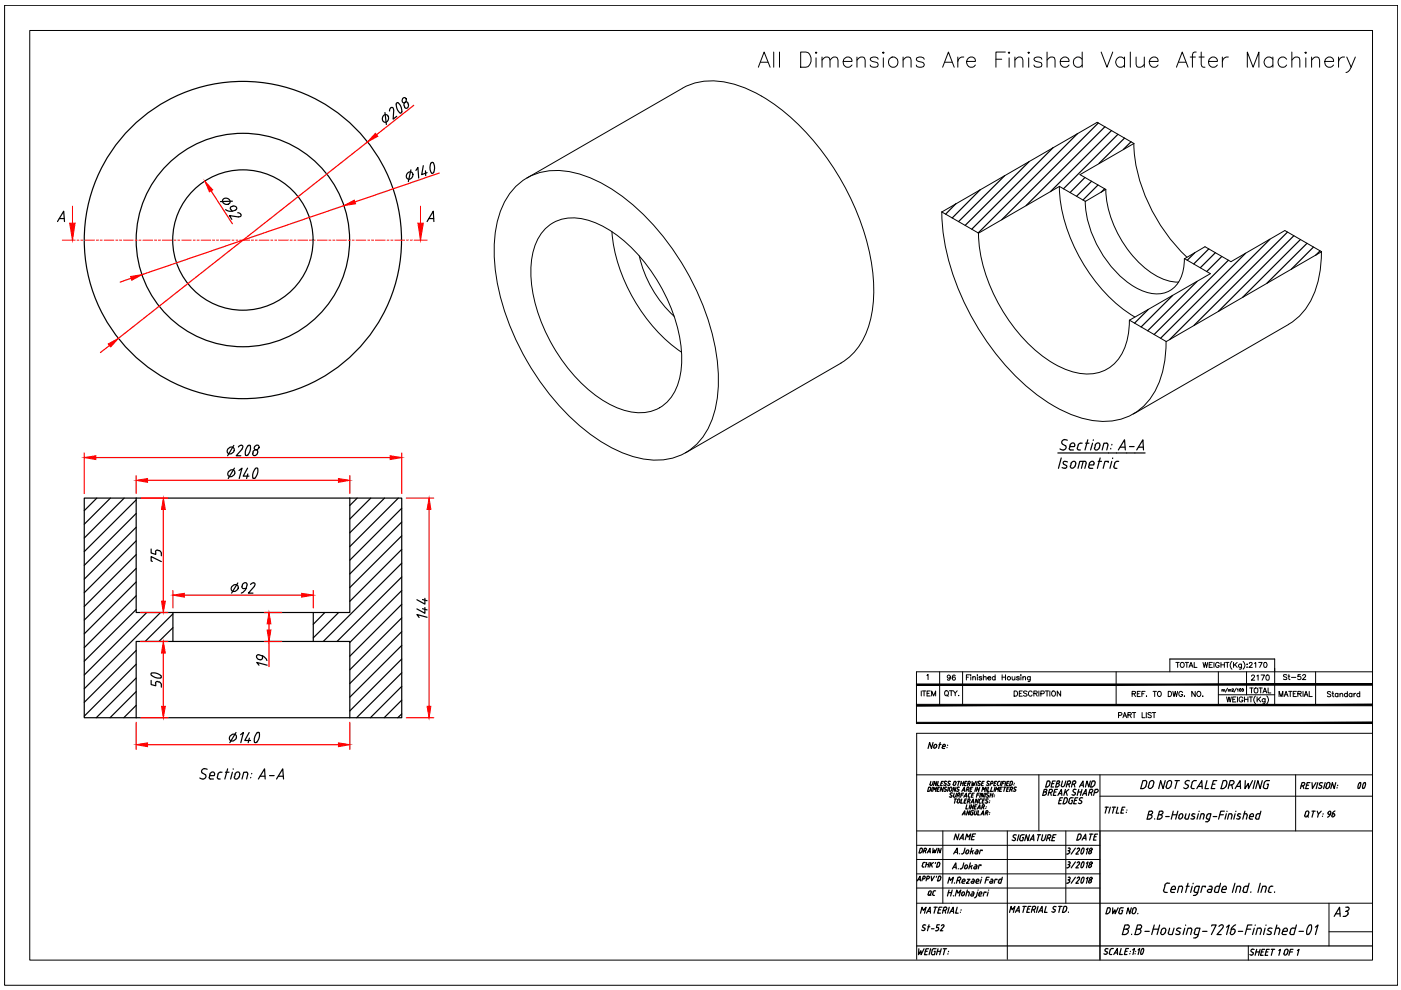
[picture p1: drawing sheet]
<svg xmlns="http://www.w3.org/2000/svg" width="297mm" height="210mm" viewBox="0 0 297 210" stroke-linecap="round" stroke-linejoin="round" font-family="sans-serif">
<defs><g id="words">
<g font-size="4">
<text x="200" y="145.3">96</text>
<text x="201.4" y="179.2">NAME</text>
<text x="227.5" y="179.2">DATE</text>
<text x="195.8" y="191.2">QC</text>
</g>
</g></defs>
<!-- layer: 0 -->
<g fill="none" stroke="#000" stroke-width=".25">
<path d="M81.4 24.4a.78 .78 0 0 1 1.1 .6 .78 .78 0 0 1-.7 .9 .8 .8 0 0 1-.8-.6 .8 .8 0 0 1 .4-.9zM81.6 23.9l.3 2.5M82.8 22.9l-.2 .6M82.9 22.9l.4-.1 .1 .5M83.5 23.4l-.1 1.9 .7-.6M85.2 23.6l-.3-1.2-.5-.6h-.3a1.88 1.88 0 0 0 .8 2.2l.3-.3M85.5 20.8a.49 .49 0 0 1 .6 .6 .49 .49 0 0 1-.8 .2v-.6zM86.5 21.8l-.4-.2a.68 .68 0 0 0-.3 1.1M86.5 21.9a.62 .62 0 0 1 .1 .7 .62 .62 0 0 1-.7 .3l-.1-.2M86.5 36.6a.7 .7 0 0 1 1 .2 .7 .7 0 0 1-.3 1 .7 .7 0 0 1-1.1-.2 .7 .7 0 0 1 .4-1zM87.1 36l-.5 2.5M88.2 36.1l.4-.6 .2 2.2"/>
<path d="M89.7 35.1l-.3 1.9 1.2-.4M90.2 36.2l.1 1M91.3 34.6l-.1 .9 .3 1.2M91.8 34.5l-.2-.1-.3 .3M91.8 34.5l.3 1.1a.89 .89 0 0 1-.5 1.1h-.1M213 37.2l-9.8 9.8M218.2 34.3l-13.6 13.5M223.3 31.3l-17.3 17.3M228.5 28.3l-21.1 21.1M230 37.6l-3.1 3.2M231.4 38.4l-3.1 3.2M232.8 39.2l-3.2 3.2"/>
<path d="M232.9 26.1l-20.5 20.5M234.3 26.9l-16.7 16.7M235.7 27.7l-13 12.9M237 28.5l-11.5 11.5M238.4 29.3l-5.4 5.4M239.8 30l-1.6 1.7M12.2 47l1.3-2.2 .2 2.2M12.6 46.3h1M47.3 42.2a.8 .8 0 0 1 1.1-.1 .8 .8 0 0 1 .2 1.1 .8 .8 0 0 1-1 0 .8 .8 0 0 1-.3-1zM47.8 44.4a1.56 1.56 0 0 0 1.5 .3M48.9 44.4l.3 .4M49.3 42.7h-2.6"/>
<path d="M49.4 43.7a.57 .57 0 0 1 .6 .1 .57 .57 0 0 1 .1 .6l-.2 .1M49.4 43.7l-.5 .2v.5M49.9 44.6l-.6 .2M50.4 45.1l.6 .3M50.5 46l-1.9-.3 .5 .8M51.1 45.4l-.1 .4-.5 .2M90.6 47l1.3-2.2 .1 2.2M90.9 46.3h1M202.7 43.2l-2.2 2.2M207.9 40.2l-6 6M234.2 40l-.7 .8M253.3 53.6l-1.6 1.6"/>
<path d="M253.8 59.7l-10.5 10.4M256.3 52.8l-3.2 3.2M257.7 53.6l-3.2 3.2M259 54.4l-3.1 3.2M260.4 55.2l-15.7 15.7M264.1 53.7l-18 18M269.2 50.7l-21.2 21.3M273 49.2l-19.8 19.8M274.3 50l-16 16M275.7 50.8l-12.3 12.3M277.1 51.6l-8.5 8.5M278.5 52.4l-4.7 4.7"/>
<path d="M279.9 53.2l-1 .9M243.5 65.6l-3 2.9M248.6 62.6l-6.7 6.7M48.5 95a.67 .67 0 0 1 1.1 0 .67 .67 0 0 1-.3 1 .67 .67 0 0 1-1 0 .67 .67 0 0 1 .2-1zM48.7 99.8a.67 .67 0 0 1 1 0 .67 .67 0 0 1-.3 1.1 .67 .67 0 0 1-1-.1 .67 .67 0 0 1 .3-1zM49.6 94.4l-1.3 2.2M49.7 99.3l-1.3 2.2M50.5 94.8l.4-.3 .4-.1 .2 .4-.2 .3M50.7 99.8l.6-.5-.6 2.2M51.4 95.2l-1.3 1.4h1M52.5 99.3l-.9 1.7h1.2M52.6 94.5l-.6 1.2 .1 .8 .2 .1a1.76 1.76 0 0 0 .8-2.1"/>
<path d="M53.1 94.5l-.2-.1-.3 .1M53.6 96.1l.1 .4a.63 .63 0 0 0 .9-.4M53.6 95.8a.57 .57 0 0 1 .4-.4 .57 .57 0 0 1 .6 .2v.3M53.7 95.9l-.1 .2M54.1 94.6l.5-.2a.49 .49 0 0 1 .1 .8 .49 .49 0 0 1-.8-.3zM54.1 99.4l-.4 .7-.1 1.2M54.6 99.4l-.1 1.1-.4 .8M54.6 99.3l-.2-.1-.3 .1M54.7 95.9l-.1 .2M224.3 96h18.5M225 97.1l-.6 2.2M225.3 94.2l.6 .3"/>
<path d="M225.5 98.4l.6 .3M225.7 93.2l.6 .1M225.7 93.2a.57 .57 0 0 0-.5 .3 .57 .57 0 0 0 .1 .6M225.8 97.8l-.4 .2 .1 .3M225.8 97.8l.5 .1M225.9 94.5a.67 .67 0 0 1-.2 .9 .67 .67 0 0 1-1-.2M226.1 98.7a.45 .45 0 0 1-.1 .6 .45 .45 0 0 1-.6-.1l-.2-.1M226.7 95l.1 .4h.8M226.8 94.4a.57 .57 0 0 1 .5-.4 .57 .57 0 0 1 .6 .2v.2M226.9 94.4l-.2 .7M226.9 98.8l.2 .4a.63 .63 0 0 0 .8-.4M227.1 98.3a.57 .57 0 0 1 .4-.4 .57 .57 0 0 1 .6 .2l-.1 .7"/>
<path d="M227.1 98.3l-.1 .5M227.9 94.4l-.1 .3h-1M228.4 95l.1 .3 .2 .1M228.6 94.4l-.2 .6M228.8 95.4h.3M229.1 93.9l-.5 .5M229.2 94h.2M229.7 97.8l-.4 1.5M230 97.8h-1.1l-.3 1.5M230 97.8l.2 .1 .1 .3M230.2 94h.7M230.3 98.2l-.3 1.1"/>
<path d="M230.6 93.2l-.6 2.2M230.8 98.9l.3 .4M231 98.3a.57 .57 0 0 1 .4-.4 .57 .57 0 0 1 .6 .2l-.1 .5h-1M231 98.3l-.2 .6M231.1 99.3h.6M231.6 94l-.4 1.4M231.8 93.2v.2M232.2 94.4a.57 .57 0 0 1 .4-.4 .57 .57 0 0 1 .6 .2v.2M232.2 94.4l-.1 .5M232.8 97.8h.8M233.2 94.4a.93 .93 0 0 1-.8 1l-.3-.2v-.3M233.3 97.1l-.6 2.2"/>
<path d="M234.6 93.9l.2 .1 .1 .4M234.6 94h-.5l-.4 1.4M234.9 94.4l-.2 1M235 98.1v-.3h-.7l-.4 1.5M235.5 95.1v.1M235.7 97.8l-.4 1.5M235.8 94.2l-.1 .1M235.9 97.1v.1M236.2 98.9l.1 .3 .5 .1M237.1 95.4l1.3-2.2 .2 2.2M237.2 97.8a.67 .67 0 0 0-.9 .4l-.1 .7M237.5 94.8h1"/>
<path d="M239.5 94.7h1M241 95.4l1.3-2.2 .1 2.2M241.4 94.8h1M20.5 105.6l-2.6 2.7M23.4 105.6l-5.5 5.6M26.3 105.6l-8.4 8.5M28.9 105.6h-11v46.6h11M28.9 105.6v24.3h45.3v-24.3M28.9 106l-11 11M28.9 108.9l-11 11M28.9 111.8l-11 11M28.9 114.7l-11 11"/>
<path d="M28.9 117.6l-11 11M28.9 105.6h45.3M32 116.4v.8l1 .3v-.5M32.3 119l-.3-.1v-.9l2.2 1.1M33.5 116.6h-.3l-.2 .4M33.5 116.7h.2M33.7 116.7l.5 .4v.3M34.2 117.4v.4M52.5 100.5l-.2 1M54.1 101.3l-.3 .2-.2-.2M74.2 105.6h11v46.6h-11M75.7 105.6l-1.5 1.6"/>
<path d="M78.6 105.6l-4.4 4.5M81.5 105.6l-7.3 7.4M84.5 105.6l-10.3 10.3M85.2 107.8l-11 11M85.2 110.7l-11 11M85.2 113.6l-11 11M85.2 116.5l-11 11M85.2 119.4l-16.7 16.6M28.9 120.5l-11 11M28.9 123.4l-11 11M28.9 126.3l-11 11M28.9 129.2l-11 11"/>
<path d="M28.9 137.9l-11 11M31.1 129.9l-13.2 13.2M34 129.9l-16.1 16.1M36.7 130.2l-5.9 5.8M36.7 133.1l-3 2.9M36.7 136h-.1M36.7 129.9v6.1M49.4 124.1a.67 .67 0 0 1 1 .1 .67 .67 0 0 1-.2 1 .67 .67 0 0 1-1.1 0 .67 .67 0 0 1 .3-1.1zM50.4 123.6l-1.3 2.2M51.3 124.3v.2l.4 .3M51.4 124a.57 .57 0 0 1 .4-.4 .57 .57 0 0 1 .6 .2v.2M51.4 124.1v.2"/>
<path d="M51.7 124.8h.5M52.2 124.7a1.56 1.56 0 0 1-1 1.1M52.4 124.1l-.2 .6M53.7 123.6l-.6 .3M53.7 123.6l.4 .2-.2 .5M53.9 124.3l-1.2 1.5h.9M54.9 139.8l.3 .1M55.6 139a1.56 1.56 0 0 1 1 1.1M55.6 139.1l-.7-.3-.4 .2a.63 .63 0 0 0 .4 .8M55.6 139.5l-.2 .4h-.3M55.7 139.1v.5M66.4 129.9v6.1"/>
<path d="M68.9 129.9l-2.5 2.5M71.8 129.9l-5.4 5.3M85.2 122.3l-13.7 13.7M85.2 125.2l-11 11M85.2 128.1l-11 11M85.2 131l-11 11M85.2 133.9l-11 11M85.2 136.8l-11 11M85.2 139.7l-11 11M89.6 129.1l1 .2M89.6 127.1l1 .3M90.1 128.8v1.2l-1.7-.9"/>
<path d="M90.1 126.9v1.2l-1.7-.9M90.6 130.9l-2.2-.6 .5 .6M248 139.7h22.3M28.9 152.2v-16.2h45.3v16.2M28.9 140.8l-11 11M28.9 143.7l-8.5 8.5M28.9 146.6l-5.6 5.6M28.9 149.5l-2.7 2.7M28.9 152.2h45.3M32 144.3v.8l1 .3v-.5M32.1 142.7l-.1 .2 .1 .3M32.2 142.7l1.1 .1a.82 .82 0 0 1 .9 .8l-.9 .2-1.1-.6"/>
<path d="M33.5 144.5h-.3l-.2 .4M33.5 144.6h.2M33.7 144.6l.5 .3v.3M34.2 145.2v.5M49 155.9a.67 .67 0 0 1 1 0 .67 .67 0 0 1-.2 1 .67 .67 0 0 1-1.1 0 .67 .67 0 0 1 .3-1zM50 155.3l-1.3 2.2M51 155.8l.6-.5-.5 2.2M52.8 155.3l-.9 1.7h1.2M52.9 156.5l-.3 1M54 157.4v-1.2a.87 .87 0 0 1 .9-.9l.1 .9-.6 1.2M54.5 157.3l-.3 .2-.3-.2M54.9 141l-.5-.6 2.2 .6"/>
<path d="M85.2 142.6l-9.6 9.6M85.2 145.5l-6.7 6.7M85.2 148.4l-3.8 3.8M85.2 151.4l-.9 .8M197.8 157.4l-.3 1.3-.4-1.3-.3 1.3M198 158.1v.5h.3l.2-.2M198.6 158.1l-.2-.3-.4 .3M198.6 158.1l-.1 .3M199.1 157.8h.4M199.3 157.4l-.3 1.3M199.8 158.5l.1 .2h.4M199.9 158.1l-.1 .4"/>
<path d="M200.4 158.1l-.2-.3-.3 .3M200.4 158.1v.2h-.5M200.8 158.5h.1M200.9 158v.1M42.9 163.9l.6 .3a.67 .67 0 0 1-.2 1 .67 .67 0 0 1-.9-.3M43.4 163l.5 .1M43.4 163a.57 .57 0 0 0-.6 .3 .57 .57 0 0 0 .1 .6M44.4 164.8l.1 .3 .8 .1M44.5 164.2a.57 .57 0 0 1 .4-.5 .57 .57 0 0 1 .6 .2v.3M44.5 164.2l-.1 .6M45.5 164.2l-.1 .3h-.9M46.1 164.7l.1 .4 .5 .1"/>
<path d="M46.7 163.7l-.4 .2-.2 .8M46.8 163.7h.3M47.8 163.7h.8M48.3 163l-.6 2.2M49.3 163.7l-.4 1.5M49.4 163v.1M49.7 164.7l.1 .4a.63 .63 0 0 0 .9-.4M49.8 164.2a.57 .57 0 0 1 .4-.5 .57 .57 0 0 1 .6 .2v.3M49.9 164.2l-.2 .5M50.8 164.2l-.1 .5M52.2 163.7l.2 .1 .1 .3M52.2 163.7h-.5l-.4 1.5"/>
<path d="M52.5 164.2l-.2 1M53.2 164.8l-.1 .1M53.4 164l-.1 .1M54.8 165.2l1.3-2.2 .1 2.2M55.1 164.6h1.1M57.2 164.5h.9M58.6 165.2l1.3-2.2 .2 2.2M59 164.6h1M195.3 179.8l.3 .3M195.4 179.9h-.3l-.2 .9 .5-.1 .2-.5M196.2 179.9l.2 .2-.3 .3M196.3 179.9h-.3l-.3 .9"/>
<path d="M197.2 166.3l.2 .2 .3-.2M197.2 167.5l-.3 .3M197.2 167.5l.1-.5-.4-.1-.2 .9h.2M197.4 165.7l-.2 .6M197.7 166.9l-.3 .9M197.7 167.8l.3-.9 .2 .5 .4-.5-.3 .9M197.8 179.9v.9l.4-.6v.6l.5-.9M197.9 165.7l-.2 .6M198.6 165.7l-.2 .9-.2-.9-.3 .9M198.8 167.3h.3M198.9 165.7l-.2 .9h.4M199.3 166.9h-.4l-.3 .9h.4"/>
<path d="M199.5 166.1h.3M199.6 179.9l-.3 .9-.3-.9-.2 .9M200 165.7h-.4l-.2 .9h.4M200.1 166.4l.2 .1M200.1 166.9l-.3 .9-.2-.9-.3 .9M200.1 167.7l.3 .1M200.3 166.1l.3 .1M200.4 167.3l.2 .2-.2 .3M200.5 165.6l-.3 .2 .1 .2M200.5 165.7h.2M200.5 166.9l-.2 .1v.3M200.5 166.2l.1 .2-.3 .1"/>
<path d="M200.5 166.9h.3M201.1 166.1l.3 .3-.3 .1-.2-.1M201.1 166.9l-.2 .9M201.3 165.6l-.3 .2 .1 .2M201.3 165.7h.2M201.3 167.1l.2-.2 .3 .1v.5l-.4 .3-.2-.3M201.3 167.2v.3M201.7 168.1l-.3 .3 .4 .5-.2 .1-.3-.1M201.7 168.1l.3 .1M202.2 165.9l.3-.2 .2 .2M202.2 165.9l-.1 .4M202.3 168.2l-.2 .6"/>
<path d="M202.4 169.4h.4M202.6 169.4l-.2 .9M202.7 165.9l-.3 .6h-.3v-.2M202.7 166.9l-.2 .9-.3-.9-.2 .9M202.8 167.7l.2 .1M202.8 168.2l-.2 .7-.3 .1-.2-.2M203 168.6h.2M203 169.6l.2-.2 .3 .1v.5l-.4 .3-.2-.3M203.1 165.7h.4M203.1 169.7l-.2 .3M203.3 168.6l.1 .4M203.3 168.1l.2 .3-.3 .2"/>
<path d="M203.3 165.7l-.2 .9M203.4 168.2h-.3l-.2 .8M203.4 166.9l-.5 .1 .1 .3 .3 .2-.3 .3M203.8 166.1h.5M203.8 168.6h.4M203.8 165.7l-.2 .9M203.9 167.8l.6-.9v.9M203.9 169.4l-.2 .9h.3M204 172.8l.6-.9v.9M204.1 167.5h.4M204.2 172.5h.4M204.3 168.2h-.4l-.2 .8"/>
<path d="M204.3 169l.6-.8v.8M204.3 165.7l-.2 .9M204.5 169.8h.3M204.5 166.1h.3M204.5 168.8h.4M204.6 179.8l-.3 1M205 169.4h-.4l-.3 .9h.5M205 170.6l-.2 .9h.3M205 165.7h-.4l-.2 .9h.4M205.1 169.9h.3M205.2 166.1h.2M205.2 167.4l.1 .4"/>
<path d="M205.3 166.9l.1 .1v.3l-.5 .1M205.3 168.8l.2 .2M205.3 166.9h-.2l-.3 .9M205.4 168.4l-.1 .4M205.4 169h.2M205.4 169.9l.1 .4M205.5 169.4l.2 .2-.3 .3M205.5 166.1l.1 .5M205.5 165.7l.2 .2-.3 .3M205.5 169.4h-.2l-.2 .9M205.6 165.7h-.3l-.2 .9M205.6 171.9l-.2 .9-.3-.9-.2 .9"/>
<path d="M205.6 168.2l-.2 .2M205.7 170.6l-.3 .9M205.7 168.2h.2M205.7 172.5l.2 .3M205.7 167.3h.3M205.8 170.3l.6-.9v.9M205.9 172.2l-.2 .3M206 170h.4M206 168.6h.3M206 179.8l-.3 1.2M206.1 171.9l-.3 .2M206.1 165.7v.9l.3-.6 .1 .6 .4-.9"/>
<path d="M206.2 172.3h.1l-.1 .5h-.3M206.2 171.9h.2M206.2 166.9h-.4l-.2 .9h.4M206.5 170.6l-.3 .9-.2-.9-.3 .9M206.5 172.5l.2 .3 .3-.3M206.5 168.2h-.3l-.3 .8h.4M206.6 171.1h.3M206.7 171.9l-.2 .6M206.9 166.9l-.2 .9M207.1 170.6h-.3l-.3 .9h.4M207.1 168.6h.4M207.2 165.7l-.2 .9"/>
<path d="M207.2 171.9l-.2 .6M207.2 171.5l.5-.9 .1 .9M207.3 171.3h.5M207.4 169.4l-.2 .9-.2-.9-.3 .9M207.5 166.1l.2 .1 .1 .2-.3 .1-.2-.1M207.5 171.9l-.2 .9h.3M207.5 170.1l.2 .2M207.6 168.2h-.4l-.2 .8M207.7 169.6l-.1 .5M207.7 166.9l-.2 .9-.3-.9-.2 .9M207.7 170.3h.2M207.9 165.7h-.4v.3"/>
<path d="M207.9 172.8l.6-.9v.9M207.9 168.2l-.2 .8M208.1 172.5h.4M208.2 167.8l.2-.9 .2 .5 .4-.5-.3 .9M208.2 169.4l-.5 .2M208.2 166.1h.2M208.2 171.1h.2l.2 .4M208.3 169.8h.3M208.5 170.6l.2 .3-.3 .2M208.6 170.6h-.3l-.2 .9M208.7 165.7h-.4l-.3 .9h.4M208.7 168.2l-.3 .8-.2-.8-.2 .8"/>
<path d="M208.8 169.4h-.4l-.2 .9h.4M208.9 170.2l.2 .1M209 168.2l-.3 .8M209 171.4h.1M209 168.9l.3 .1M209.1 166.4l.3 .1M209.1 171.1h.1M209.2 172.4l.1 .4M209.3 169.4l-.3 .3 .4 .2M209.3 171.9l.1 .1v.3l-.5 .1M209.3 168.5l.3 .3-.2 .2M209.3 171.9h-.2l-.3 .9"/>
<path d="M209.3 166.9l-.3 .9M209.3 169.4h.2M209.3 169.9l.1 .2-.3 .2M209.4 166.1l.3 .2-.3 .2M209.5 165.6l-.2 .2v.2M209.6 165.7h.2M209.6 166.9l-.3 .9h.4M209.7 168.2h-.4v.3M209.8 170.1l-.1 .1M209.8 172.6v.1M209.8 169.8h.1M209.8 172.3h.1"/>
<path d="M210 168.6h.5M210 166.1h.3M210.1 168.2l-.3 .8M210.3 166.9l-.3 .9h.4M210.3 165.7l.2 .2-.3 .3M210.4 165.7h-.3l-.2 .9M210.6 168.2l-.2 .8M210.8 168.9h.1M210.8 166.1h.3M210.9 168.6h.1M210.9 166.9l-.2 .9M211 167.8l.2-.9 .2 .5 .4-.5-.2 .9"/>
<path d="M211.3 165.7h-.4l-.2 .9h.4M211.4 166.3l.2 .2M211.5 165.9v.4M211.6 166.6h.2M211.8 165.7l-.2 .2M211.8 165.7h.2M212 167.3h.3M212.3 165.7l-.3 .9M212.5 166.1h.4M212.5 166.9h-.4l-.2 .9h.4M212.8 166.9h.5M213 165.7h-.4l-.3 .9"/>
<path d="M213.1 166.9l-.3 .9M213.3 165.7l-.2 .9M213.5 166.1h.3M213.5 167.3h.3M214 165.7h-.4l-.2 .9h.3M214 166.9h-.4l-.2 .9h.3M214.5 167.4v.4M214.5 165.6l.2 .3M214.5 166.9l.2 .1-.1 .3-.4 .1M214.5 165.7h-.3l-.2 .9 .6-.4M214.5 166.9h-.2l-.3 .9M214.6 178.1l.4 .1"/>
<path d="M214.7 165.9l-.1 .4M214.8 167.7l.3 .1M214.9 177.5l.4 .2M215 166.4h-.1M215.1 166.1h.1M215.1 167.3l.3 .2-.3 .3M215.2 177.7l.1 .3-.3 .2M215.5 177.1l-.2-.1a.39 .39 0 0 0-.5 .4l.1 .1M215.5 166.9h-.4v.4M216 177l-.3 1.3M216.4 177.4l-.2 .5M216.8 177.6h.2l-.2 .7-.5-.1-.1-.3"/>
<path d="M217.2 177h-.6l-.3 .3M218.3 177l-.4 1.3-.3-1.3-.3 1.3M218.4 178.3l.7-1.3 .1 1.3M218.6 177.9h.6M220 177h.6M220.3 177l-.3 1.3M220.8 177.9v.2a.38 .38 0 0 0 .4 .1 .38 .38 0 0 0 .3-.3M221.1 177l-.2 .9M221.2 167.9h.4M221.7 167.4h-.3l-.3 1.2h.3M221.8 167.3l.2 .2-.1 .2-.3 .2h.2a.4 .4 0 0 1 0 .5 .4 .4 0 0 1-.4 .2M221.8 177l-.3 .9"/>
<path d="M222 177.7h.4M222.4 177.7l.2 .6M222.5 166.4l-.5 .4M222.5 166.5l.1-.7-.6-.2-.3 1.3h.3M222.5 177h.2a.4 .4 0 0 1 .1 .5 .4 .4 0 0 1-.4 .2M222.5 177h-.3l-.3 1.3M222.8 168l.1 .6M222.9 167.3l.1 .1a.4 .4 0 0 1 .1 .4 .4 .4 0 0 1-.4 .2h-.4M222.9 167.4h-.4l-.3 1.2M223 166.1h.4M223.2 177.6h.4M223.5 167.9h.4"/>
<path d="M223.7 165.6h-.5l-.4 1.3h.6M223.9 177h-.6l-.3 1.3h.6M224 166.1h.4M224.2 167.4h-.6l-.3 1.2h.6M224.3 168.6l.7-1.2 .1 1.2M224.5 165.6l.2 .1-.1 .3-.3 .1 .2 .1a.4 .4 0 0 1 0 .4 .4 .4 0 0 1-.4 .2M224.5 165.6h-.3l-.4 1.3h.4M224.5 168.3h.6M224.6 169.7h.4M225 166.5v.1a.38 .38 0 0 0 .4 .2 .38 .38 0 0 0 .3-.3M225.3 165.6l-.3 .9M225.3 169.1h-.6l-.3 1.3h.6"/>
<path d="M225.9 167.4l-.3 1.2M226 165.6l-.3 .9M226 167.8l.3 .8M226 169.1l.3 .2v.2M226.1 169.1h-.4l-.3 1.3h.3M226.2 170l-.5 .4M226.3 169.5l-.1 .5M226.6 170l.2 .4M226.6 166.3l.1 .6M226.6 167.4l-.9 .7M226.7 165.6h.2a.4 .4 0 0 1 0 .5 .4 .4 0 0 1-.4 .2h-.3M226.7 165.6h-.3l-.3 1.3"/>
<path d="M226.7 169.5l-.1 .5M227.2 169.1l-.5 .4M227.2 169.7h.2l-.2 .7h-.3M227.2 169.1h.3M227.8 166.3l.1 .6M227.8 165.6h.2a.4 .4 0 0 1 0 .5 .4 .4 0 0 1-.4 .2h-.3M227.8 167.3l.4 .1M227.8 169.7h.5M227.9 167.3l-.4 .4 .5 .5a.42 .42 0 0 1-.3 .4 .42 .42 0 0 1-.4-.1M227.9 165.6h-.4l-.3 1.3M228 179.8l-.9 1.3M228.5 169.1h-.5l-.4 1.3h.6"/>
<path d="M228.6 167.9h.7M228.6 170.3l.4 .1M228.7 167.4l-.3 1.2M228.9 166.9l.7-1.3 .1 1.3M229 169.7l.4 .3-.4 .4M229.1 166.5h.6M229.2 169.2l-.3 .2v.3M229.2 169.1l.4 .1M229.4 167.4l-.3 1.2M229.5 168.6l.8-1.2v1.2M229.5 179.9l-.3 .5v.6M229.7 168.3h.6"/>
<path d="M229.8 179.9l-.1 .8-.2 .3h-.3M231.2 165.6l-.4 1.3-.3-1.3-.4 1.3M231.3 168l.2 .6M231.4 167.3l.2 .1a.4 .4 0 0 1 0 .4 .4 .4 0 0 1-.4 .2h-.3M231.4 167.4h-.3l-.3 1.2M232 166.4l-.5 .4M232.2 165.9l-.1-.3h-.5l-.4 1.3h.4M232.2 166l-.1 .5M232.6 167.3l.1 .1a.4 .4 0 0 1 .1 .4 .4 .4 0 0 1-.4 .2h-.4M232.6 167.4h-.4l-.3 1.2M234.3 171.1h.7M234.7 171.1l-.4 1.3"/>
<path d="M235.4 171.1l-.3 1.3M235.8 171.1h.8M236.2 171.1l-.3 1.3M237 171.1l-.4 1.3h.6M237.8 171.7h.4M238.5 171.1h-.5l-.4 1.3h.6M238.8 172.2v.1M238.9 171.7v.1M242.7 165.5h-.4l-.4 1.7a.9 .9 0 0 0 1-.5M242.7 165.5h.3l.1 .5M243.1 166l-.1 .7M243.5 172.7l.6 .1a.53 .53 0 0 1 .1 .6 .53 .53 0 0 1-.5 .3"/>
<path d="M244.1 172h.2a.44 .44 0 0 1 0 .5 .44 .44 0 0 1-.4 .2M244.1 172h-.5l-.4 1.7h.5M244.4 166.7a.52 .52 0 0 1-.4 .4 .52 .52 0 0 1-.5-.1v-.3M244.6 166l-.1-.4a.59 .59 0 0 0-.8 .4l-.2 .7M244.6 166l-.2 .7M244.8 173.6v.1M246.1 172.7l.2 .1a.53 .53 0 0 1 0 .6 .53 .53 0 0 1-.5 .3M246.3 172h-.5l-.4 1.7h.4M246.3 172h.2a.44 .44 0 0 1 0 .5 .44 .44 0 0 1-.4 .2h-.5M247.1 165.5l-.5 1.7-.5-1.7-.4 1.7M247.1 173.1h.8M248.2 166.7a.52 .52 0 0 1-.4 .4 .52 .52 0 0 1-.5-.1v-.3"/>
<path d="M248.4 166l-.1-.4a.59 .59 0 0 0-.8 .4l-.2 .7M248.4 166l-.2 .7M248.6 172.7h.9M248.8 172l-.5 1.7M249.1 165.5h1M249.6 165.5l-.5 1.7M249.7 172l-.4 1.7M250.7 173.3a.44 .44 0 0 1-.3 .3 .44 .44 0 0 1-.5-.1l.1-.6a.44 .44 0 0 1 .3-.3 .44 .44 0 0 1 .5 .1l-.1 .6M251 167l.5 .2M251.2 173.3l.2 .3M251.5 172.5l-.3 .8M251.8 166.5l.1 .4-.4 .3"/>
<path d="M252.2 165.6a.53 .53 0 0 0-.7 0 .53 .53 0 0 0-.1 .6l.4 .3M252.2 172.5l-.3 1.2h-.4M252.8 165.9l-.3 1.1 .7 .2M252.8 173l.4 .2M253 172.5l.4 .1M253 172.5l-.3 .2v.3M253.2 173.2l-.1 .4h-.6M253.3 165.5l-.5 .4M253.3 165.5h.4M253.7 167.2l1.1-1.7 .1 1.7M254 166.7h.8M254.1 172.5l-.3 1.2"/>
<path d="M254.3 172l-.1 .1M255.1 172.5l.2 .4M255.1 172.5h-.4l-.3 1.2M255.3 172.9l-.2 .8M255.6 174.2h.3M255.9 165.5l-.4 1.7h.7M255.9 172.9l-.1 .6 .2 .1M255.9 172.9l.2-.3 .7-.1-.4 1.4M256 173.7h.5M256.3 173.9l-.4 .3M257 166.3h.6M257.2 173.1h.8"/>
<path d="M258 165.5h-.7l-.5 1.7h.8M258.6 172.7h.8M259.6 172h-.8l-.4 1.7M259.7 165.5h.3l.1 .5M259.8 165.5h-.5l-.4 1.7h.4M259.9 166.7l-.4 .4-.3 .1M260 172.5l-.3 1.2M260.1 166l-.1 .7M260.1 172v.1M261 172.5l.2 .4M261 172.5h-.4l-.3 1.2M261.2 166.4l.1 .8"/>
<path d="M261.2 172.9l-.2 .8M261.3 165.5l.2 .1a.53 .53 0 0 1 .1 .5 .53 .53 0 0 1-.5 .3h-.5M261.3 165.5h-.5l-.4 1.7M261.9 167.2l1-1.7 .1 1.7M261.9 172.5l-.3 1.2M262 172v.1M262.2 166.7h.8M262.2 173.6l.5 .1M262.5 173l.4 .2M262.7 172.5l.4 .1M262.7 172.5l-.3 .2v.3M262.9 173.2v.2l-.3 .2"/>
<path d="M263.8 172.5l.5 .1 .1 .3M263.9 172l-.4 1.7M264 165.5l-.1 1.7 .8-1.1v1.1l.9-1.7M264.5 172.9l-.3 .8M265 172.9a.44 .44 0 0 1 .3-.3 .44 .44 0 0 1 .5 .1l-.1 .4h-.7M265 172.9l-.1 .6 .2 .1M265.1 173.7h.5M266.1 165.5l-.4 1.7M266.2 173.3l.2 .3M266.4 172.9l-.2 .4M267.2 172.5l-.6 .1-.3 .3M267.3 172l-.4 1.7h-.5"/>
<path d="M267.6 165.5l-.4 1.7-.5-1.7-.5 1.7M268.1 166l-.2 .7M268.6 166.3h.3l-.2 .9-.7-.1-.1-.4M268.7 165.5l-.6 .5M268.7 165.5h.5M275.8 166.7h.4M276.3 166.7l.1 .5M276.4 165.9h.1a.4 .4 0 0 1 .1 .5 .4 .4 0 0 1-.4 .2M276.4 165.9h-.3l-.4 1.3M276.6 172.8v.2a.38 .38 0 0 0 .4 .2 .38 .38 0 0 0 .3-.3M276.8 172.3a.4 .4 0 0 1 .3-.3 .4 .4 0 0 1 .4 .1l-.1 .8M276.8 172.3l-.2 .6"/>
<path d="M277 166.5h.5M277.1 173l.3 .3M277.7 165.9h-.5l-.4 1.3h.6M278.2 165.9l.1 1.3 .7-1.3M278.2 172h.6M278.5 172l-.3 1.3M279.3 172l.2 .6 .6-.6M279.4 165.9l-.3 1.3M279.5 172.6l-.1 .7M279.9 166.5l.4 .3a.42 .42 0 0 1-.3 .4 .42 .42 0 0 1-.5-.2M280.1 165.9l-.3 .3v.3M280.1 165.9l.3 .1"/>
<path d="M280.4 173v.1M280.5 172.5v.1M281 165.9l-.4 1.3M281.1 166.8v.2a.38 .38 0 0 0 .4 .2 .38 .38 0 0 0 .3-.4M281.3 166.2a.4 .4 0 0 1 .3-.3 .4 .4 0 0 1 .4 .2l-.1 .8M281.3 166.3l-.2 .6M281.6 172.4l.2-.4h.3v.7h-.3M281.6 172.4l.2 .3M282.1 172.6l-.6 .7M282.7 172.5l.2 .1 .1 .2M282.8 172.5h-.3l-.1 .5M282.9 172.9l-.3 .3-.2-.3"/>
<path d="M283 172.8v.2M283 171.9l-.5 .6M283.2 165.9l-.3 1.3-.4-1.3-.3 1.3M283.5 167v.1M283.6 166.5v.1M288.5 166l-.1 .8-.3 .4-.2-.1M288.5 166h-.3l-.2 .3-.1 .8M289.5 166h-.3l-.2 .3-.1 .8M289.5 166l-.1 .8-.2 .3h-.3M194.5 186.8l.6-1 .1 1M194.6 186.5h.5M195.2 193.6l.3-1.3 .2 .7 .6-.7-.3 1.3"/>
<path d="M195.4 197.2l.4 .1M195.5 183.6l.1 .1 .3 .1M195.6 186.3h.2M195.7 183.1l-.2 .5M195.7 196.6l.3 .2M195.8 180.4h.3M196 185.8l.2 .3-.4 .2M196 185.8h-.3l-.2 1M196 196.8l.1 .3-.3 .2M196.2 182.9h-.4l-.2 .2M196.2 180.4l.1 .4M196.3 196.2l-.2-.1a.34 .34 0 0 0-.4 .1 .34 .34 0 0 0 0 .4"/>
<path d="M196.4 183.3h.5M196.4 186.3l.6-.1v-.4h-.4l-.3 1M196.4 193.6l.8-1.3 .1 1.3M196.5 182.9l-.3 .9M196.6 180.8l.6-.9v.9M196.6 193.2h.6M196.7 196.5h.4M196.8 180.6h.4M197 196.1l-.4 1.2M197 182.9l-.2 .9M197.4 182.9l-.3 .9M197.4 185.8l.1 1 .6-1"/>
<path d="M197.4 183.2l.3 .6M197.5 196.9h.5M197.9 182.9l-.7 .6M198.4 182.9l-.1 .2M198.4 192.3l-.4 1.3M198.6 185.8l-.1 .2M199 197.1l-.2 .2h-.5M199 192.9h.4M199 182.8l.3 .3M199.1 182.9h-.3l-.3 .9h.3M199.2 183.5l-.4 .3M199.2 196.1h-.5l-.2 .6h.4l.1 .4"/>
<path d="M199.2 185.7l.3 .4M199.3 185.8h-.2l-.3 1M199.3 183.2l-.1 .3M199.4 186.4l-.4 .4M199.5 186.1l-.1 .4M199.6 196.3l.5-.2v.4M199.7 192.3h-.6l-.3 1.3h.6M200.1 196.5l-.8 .8h.6M200.4 193l.1 .6M200.5 192.3l.1 .1a.4 .4 0 0 1 .1 .4 .4 .4 0 0 1-.4 .2h-.4M200.5 192.3h-.3l-.4 1.3M201 187.3l.3-1.3 .2 .7 .6-.7-.3 1.3"/>
<path d="M201 189.3h.8M201.2 188.7l-.3 1.3M201.3 192.3l-.4 1.3M201.3 193.6l.8-1.3 .1 1.3M201.5 193.2h.6M201.9 188.7l-.4 1.3M201.9 184.2l.7-1.2 .1 1.2M202.1 183.9h.6M202.1 189.9v.1M202.2 181l.7-1.2 .1 1.2M202.4 180.7h.6M202.4 187.2v.1"/>
<path d="M202.5 190l.4-1.3 .2 .7 .6-.7-.3 1.3M202.9 192.3l-.3 1.3h.6M203.2 184.2h.1M203.4 186.7l.1 .6M203.4 186h.2a.4 .4 0 0 1 .1 .5 .4 .4 0 0 1-.4 .2h-.4M203.5 186h-.4l-.3 1.3M203.5 181h.1M203.6 184.2h.2M203.6 193.4h.1M203.8 192.9v.1M203.9 181h.1M204 189.4l-.1 .3"/>
<path d="M204 183.9l-.3 .3M204.3 180.8l-.3 .2M204.3 183l-.2 1M204.4 189.7l-.3 .2-.2-.2M204.5 189.4l-.2-.3-.4 .3M204.5 189.4l-.1 .3M204.6 183.7l.2-.3h.2l.1 .6M204.6 186.6l-.1-.2h-.2l-.4 .6 .2 .2 .4 .1M204.6 186.7v.1h-.6M204.6 183.7l-.1 .3M204.9 180.5l-.1 .5h.3l.2-.2M205 189.1h.3"/>
<path d="M205.1 183.9l-.4 .3-.2-.2M205.1 186.4h.6l-.8 .9h.5M205.1 188.7l-.3 1.3M205.3 189.1l.2 .2M205.4 180.5l-.1 .3M205.5 189.3l-.1 .7M205.7 183l-.3 1.2M205.9 183.7l.1 .5M206.1 189.1h.2M206.1 180.5l.1 .5M206.1 186.8l-.2 .2 .2 .2M206.2 183.5l-.7 .3"/>
<path d="M206.2 186.4h.2M206.2 186.8h.3M206.3 189.1l.2 .2M206.4 186.4l.2 .3M206.4 180.4l-.6 .2M206.5 189.3l-.2 .7-.5-.1 .1-.3h.6M206.6 186.7l-.2 .6h-.3M206.7 183.8l-.3 .2 .2 .2M206.7 183.8h.4M206.7 183.4h.2M206.9 183.4l.2 .2M207 180.6l-.3 .2 .2 .2"/>
<path d="M207 190.1l-.4 .3M207 180.6h.3M207.1 187.3h.3M207.1 183.6l-.1 .6h-.4M207.3 189.1l-.3 1M207.4 180.5l-.2 .5h-.3M207.4 188.7l-.1 .1M207.5 186.6l-.1-.2-.4 .1-.1 .5 .2 .2M207.6 186.7l-.1 .1h-.5M207.6 190h.4M208 183.5v-.1h-.4l-.2 .8M208.1 186.4l-.3 .9"/>
<path d="M208.2 189.4l-.1-.3-.4 .1-.2 .5 .2 .3M208.2 189.4l-.1 .2h-.5M208.2 186v.1M208.2 180.4l.1-.2h-.4l-.3 .8M209 186.5h.6M209 189.3l.1-.2h-.4l-.3 .9M209.5 189.1l-.2 .9M209.6 188.7v.1M209.7 186h-.5l-.4 1.3M210.1 186.4h.3M210.1 186.8h.4M210.3 186.4l.2 .3"/>
<path d="M210.5 186.7l-.1 .6-.5-.1 .2-.4M211.4 186.5v-.1h-.4l-.2 .9M211.8 186.7l-.1 .3M212.4 186.4h-.5l-.1 .2M212.5 186l-.3 1.3-.5-.1-.1-.2M214 193.4l.4-1.2 .2 .7 .6-.7-.4 1.2M215.3 193.4l.7-1.2 .1 1.2M215.5 193.1h.6M216.9 192.2h.7M217.2 192.2l-.3 1.2M217.8 192.7h.5M218.6 192.2h-.6l-.3 1.2h.5"/>
<path d="M218.8 192.9h.4M219.2 192.9l.2 .5M219.3 192.1l.2 .1a.4 .4 0 0 1 0 .4 .4 .4 0 0 1-.4 .3M219.3 192.2h-.3l-.3 1.2M220.1 192.2l-.3 1.2M220.2 193.4l.7-1.2 .1 1.2M220.4 193.1h.6M221.8 192.2l-.4 1.2h.6M223.6 192.2l.3 .1M223.6 192.2l-.3 .4 .4 .3M223.7 192.9v.1a.42 .42 0 0 1-.2 .4 .42 .42 0 0 1-.5-.1M224.5 192.2h.7"/>
<path d="M224.8 192.2l-.3 1.2M225.9 192.2h-.3l-.3 1.2h.3M225.9 192.2l.3 .1v.2M226 193l-.5 .4M226.1 187.3h.3M226.1 184h.3M226.2 192.6l-.1 .5M226.4 186.5h.2M226.4 183.3h.2M226.5 182.7h.2M226.5 186h.2M226.5 193.4h.1"/>
<path d="M226.6 180.4l.2 .2M226.6 183.3l.2 .3M226.6 186.6l.2 .2M226.7 182.7l.2 .3-.3 .3M226.7 186l.2 .3-.3 .2M226.7 180.8l-.2 .2-.4 .1M226.7 183.7l-.3 .3M226.8 186.8l-.4 .4M226.8 180.7v.1M226.8 183.6v.1M228 182.7l-.9 1.3M228 186l-.9 1.3"/>
<path d="M228.4 182.9l.4-.1v.4M228.7 186l.2 .1-.1 .3M228.7 186l-.3 .2M228.9 180.2l-.8 .9h.5M228.9 183.2l-.8 .8h.5M228.9 186.4l-.8 .9h.5M229.5 186h.1a.72 .72 0 0 1 .3 .7 .72 .72 0 0 1-.6 .5l-.1-.6zM229.5 182.8l.1-.1a.72 .72 0 0 1 .3 .7 .72 .72 0 0 1-.6 .6l-.1-.7 .3-.5M230.3 180.1l.4-.3-.4 1.3M230.3 183l.4-.3-.4 1.3M230.3 186.3l.4-.3-.4 1.3M230.9 180.7l-.1 .1"/>
<path d="M230.9 183.6l-.1 .1M230.9 186.8l-.1 .2M231.3 180.8l-.3 .2-.2-.2M231.3 183.7l-.3 .3-.2-.3M231.3 186.9l-.3 .3-.2-.2M231.4 180.6l-.2-.2-.4 .2M231.4 183.6l-.2-.3-.4 .3M231.4 186.8l-.2-.2-.4 .2M231.4 180.7v.1M231.4 183.6v.1M231.4 186.8v.2M235.3 193.3a.69 .69 0 0 1-.8 .4l.3-1.2 .6 .1-.1 .8"/>
<path d="M235.9 192.5v1.2l.5-.8v.8l.7-1.2M237.2 193.4l.3 .3M237.4 192.8l-.2 .6M237.8 193h.2l-.2 .7h-.3M238.2 192.5h-.6l-.2 .3M238.3 197h.5M238.8 197l.3 .1a.68 .68 0 0 1 0 .7 .68 .68 0 0 1-.6 .3M239.1 196.1l.2 .1a.53 .53 0 0 1 .1 .6 .53 .53 0 0 1-.6 .2M239.1 196.1h-.6l-.5 2h.5M239.9 192.5l-.4 1.2-.3-1.2-.4 1.2M239.9 198.1h.1M240.2 192.8a.4 .4 0 0 1 .3-.3 .4 .4 0 0 1 .4 .1v.2"/>
<path d="M240.2 192.8l-.2 .6M240.9 192.8l-.2 .6a.4 .4 0 0 1-.3 .3 .4 .4 0 0 1-.4-.1v-.2M240.9 197l.8 .1a.68 .68 0 0 1 .1 .7 .68 .68 0 0 1-.6 .3h-.6l.6-2 .7 .1a.53 .53 0 0 1 .1 .6 .53 .53 0 0 1-.6 .2M241.3 193.7h-.1M242.7 197.5h1M244.5 197h1.1M244.7 196.1l-.5 2M245.9 196.1l-.6 2M246.3 197.3l-.2 .4 .1 .4a.59 .59 0 0 0 .8-.4l.2-.4M246.7 188.7v.2l.4 .3M247 187.7l-.2 1M247.1 189.2h.4"/>
<path d="M247.2 197.2l-.2-.4a.59 .59 0 0 0-.8 .4M247.6 187.2l-.3 .1-.3 .4M247.6 187.3h.4M248 196.8l-.3 1M248.4 188.3l-.2 .7 .2 .2M248.5 189.2h.5M248.9 196.8l-.4 1.3h-.7l-.1-.4M249.2 188.3l-.1-.4a.55 .55 0 0 0-.7 .4M249.2 188.3v.3h-.9M249.2 198l.6 .1M249.6 197.3l.6 .5-.4 .3M249.8 196.8l-.3 .2v.3"/>
<path d="M249.9 196.7l.5 .2M250.5 187.9l.2 .2v.2M250.5 187.9h-.5l-.4 1.3M250.7 188.3l-.2 .9M251.2 196.8l-.4 1.3M251.4 196.1v.1M251.5 187.9h.6M251.9 187.3l-.5 1.9M252.4 196.8l.3 .2-.3 1.1M252.4 196.8h-.5l-.4 1.3M252.8 187.9l-.4 1.3M253 187.3l-.1 .1"/>
<path d="M253 189.9h.4M253.1 198.9h.3M253.2 188.8v.2l.2 .2M253.2 197.7l.1 .4h.7M253.4 197.2l-.2 .6M253.4 189.2h.6M253.8 187.9l-.4 .2-.2 .7M253.8 187.9h.5l-.4 1.6M253.8 189.4l-.4 .4M253.9 196.8l-.5 .3M253.9 196.8h.5l-.4 1.6-.5 .4M255 197.5h.9"/>
<path d="M255.5 188.1l.1-.2h-.7l-.3 1.3M256.4 187.9h.4M256.4 188.5l-.4 .4 .2 .3M256.4 188.6h.5M256.7 187.9l.3 .2v.2M256.9 196.3l.1-.2h.9l-1.1 2M257 188.3l-.2 .9h-.6M257.5 188.8v.2l.3 .2M257.6 188.3l-.1 .5M258.6 187.9h-.7l-.3 .4M258.8 187.3l-.5 1.9h-.5M259 196.1l-.6 .3"/>
<path d="M259 196.1l.4 .2-.2 .5M259.2 196.8l-1.2 1.3h.9M259.2 189.2h.6M260 188.3l-.1-.4a.52 .52 0 0 0-.7 .4l-.2 .7 .2 .2M260 188.3v.3h-.9M260.1 196.6l.5-.5-.5 2M261.1 197h.4M261.1 197l-.2 .7M261.5 197l.3 .1v.4M261.8 197.7a.52 .52 0 0 1-.4 .4 .52 .52 0 0 1-.6-.2v-.2M261.8 187.3l-.5 1.9M261.9 197.5l-.1 .2"/>
<path d="M262 196.1l-.6 .3-.4 .6M262.6 197.5h.9M262.8 187.9h-.5l-.3 1.3M262.8 187.9l.2 .2v.2M263.1 188.3l-.3 .9M263.5 188.8v.2l.3 .2M264.3 197h.9M264.7 187.9h-.5l-.4 .2-.2 .7M264.8 187.3l-.5 1.9h-.5M265.2 189.1v.1M265.4 196.1h-.9l-.5 2M265.9 196.8l-.3 1.3"/>
<path d="M266.1 196.1v.1M267.1 196.8l.3 .2v.2M267.2 196.8h-.6l-.3 1.3M267.2 187.3l-.5 1.9M267.3 189.2l.4-1.3h.7l.1 .2-.3 1.1M267.5 197.2l-.3 .9M268.2 196.8l-.3 1.3M268.4 196.1v.1M268.9 188.8v.2l.3 .2M269.2 196.8l-.4 .4 .7 .6a.58 .58 0 0 1-.9 .2M269.2 196.7l.5 .2M269.2 189.2h.3"/>
<path d="M269.9 187.9a.61 .61 0 0 0-.8 .4l-.1 .5M270.3 189.1l-.1 .1M270.6 196.8h.5M270.7 196.1l-.5 2M271 196.8l.3 .2-.2 1.1M271.8 197.8l.3 .3M272 197.3l-.1 .5M272.1 198.1h.6M272.9 197.2l-.1-.4a.59 .59 0 0 0-.8 .4M273 197.3l-.1 .2h-1M273.6 197.2l-.1 .6M274.1 196.8l-.5 .3"/>
<path d="M274.2 196.8h.5M274.9 196.1l-.6 2h-.7l-.1-.4M275.4 197.5h1M278 196.2l-.2-.1a1.67 1.67 0 0 0-.6 2 1.46 1.46 0 0 0 .8-1.9M278.9 196.6l.5-.5-.5 2M282.9 194.3l1.1-2 .1 2M283.2 193.7h.9M284.8 194.3h.4M285.3 193.2h.2M285.3 192.3h.5M285.5 193.2l.2 .1 .1 .3M285.7 192.3l.2 .1a.48 .48 0 0 1 .1 .5 .48 .48 0 0 1-.5 .3"/>
<path d="M285.7 193.8l-.5 .5M285.8 193.7v.2M194.4 200.6h96.6M194.8 201.2l-.1 1.2 .5-.8 .1 .8 .6-1.2M196.2 201.7h.4M196.9 201.2h-.6l-.3 1.2h.6M197.3 201.2l-.3 1.2M197.7 201.5l-.2 .6M198.1 201.1l-.5 .4M198.1 201.7h.2l-.2 .7h-.5l-.1-.3M198.1 201.2h.4M198.7 201.7h.7"/>
<path d="M198.9 201.2l-.4 1.2M199.6 201.2l-.4 1.2M200 201.2h.7M200.4 201.2l-.4 1.2M201 202.2v.1M201.1 201.7v.1M234 202.2l.4 .2M234.4 201.7l.4 .2-.4 .4M234.9 201.2l-.1-.1a.34 .34 0 0 0-.4 .1 .34 .34 0 0 0 0 .4M235.2 202.1l.1 .2 .4 .1M235.4 201.5l-.2 .6M235.8 201.1l-.4 .3"/>
<path d="M235.8 201.1h.3M236.1 202.4l.8-1.3v1.3M236.3 202h.6M237.7 201.1l-.3 1.3h.6M238.5 201.7h.5M239.3 201.1h-.6l-.3 1.3h.5M239.6 202.2l-.1 .1M239.7 201.7h-.1M240.2 201.4l.3-.3-.3 1.3M240.7 202.2v.1M240.8 201.7h.1M241.3 201.4l.3-.3-.3 1.3"/>
<path d="M242.2 202.3l.3-.6-.1-.6a.82 .82 0 0 0-.4 1.3l.1-.1M265.3 201.8l.4 .3a.42 .42 0 0 1-.2 .4 .42 .42 0 0 1-.5-.1M265.6 201.2l-.4 .3 .1 .3M265.6 201.2l.3 .1M266.3 201.8h.7M266.4 201.3l-.3 1.3M267.2 201.3l-.4 1.3M267.4 201.8h.4M268.1 201.3h-.5l-.3 1.3h.5M268.4 201.8h.4M269.1 201.3h-.5l-.4 1.3h.6M269.5 201.3h.8"/>
<path d="M269.9 201.3l-.4 1.3M271.1 201.5l.4-.2-.4 1.3M272.4 201.6a.4 .4 0 0 1 .3-.3 .4 .4 0 0 1 .4 .1l-.3 .9a.35 .35 0 0 1-.6 0l.2-.7M273.5 201.8h.5M274.2 201.3h-.6l-.3 1.3M275.1 201.5l.3-.2-.3 1.3"/>
<circle cx="51.5" cy="50.9" r="33.6"/>
<circle cx="51.5" cy="50.9" r="22.6"/>
<circle cx="51.5" cy="50.9" r="14.9"/>
<circle cx="231.3" cy="186.3" r=".28"/>
<circle cx="231.3" cy="183.1" r=".28"/>
</g>
<g fill="none" stroke="#000" stroke-width=".21">
<path d="M1 1.1h295.3v207.8h-295.3zM6.3 6.5h284.7v197.1h-284.7zM144.7 18.7l-33 19M144.7 18.7a14.6 14.6 0 0 1 12.5-.3 40 40 0 0 1 16.9 13.4 52.9 52.9 0 0 1 11.1 28.6 20.9 20.9 0 0 1-3.8 13.9l-2 1.9-1.1 .8M109.3 39.6a12.5 12.5 0 0 1 11.5-3.2 30.9 30.9 0 0 1 15.5 8.9 54.7 54.7 0 0 1 15.9 32.2 23.5 23.5 0 0 1-2.5 14.2 12.2 12.2 0 0 1-13.4 5.6 30.9 30.9 0 0 1-15.5-8.9 54.7 54.7 0 0 1-15.9-32.2 23.5 23.5 0 0 1 2.5-14.2zM224.6 39.5a35.8 35.8 0 0 0 11.8 24.6l2.7 2.2 1.5 .9M240.4 30.4a35.5 35.5 0 0 0 10 22.9l1.2 1.2M115.3 48.8a8.8 8.8 0 0 1 9.7-2 27.9 27.9 0 0 1 13.7 11.7 32.9 32.9 0 0 1 5.8 18.4 12 12 0 0 1-3.6 8.8 9.6 9.6 0 0 1-10.2 .7 31.2 31.2 0 0 1-14.5-14.9 27.9 27.9 0 0 1-3.2-17.8 10.8 10.8 0 0 1 2.3-4.9zM129.7 49.1a36 36 0 0 0 14.8 25.6M135.5 54.3a24.7 24.7 0 0 0 7.4 12.8M199.7 44.9a50.3 50.3 0 0 0 9.5 27.4 44.3 44.3 0 0 0 16.2 14.8 16.5 16.5 0 0 0 13.5 1.3 13.4 13.4 0 0 0 7.6-9.8l.7-4v-2.2M199.7 44.9l32.9-19 7.8 4.5-11.4 6.6 5.4 3.2-4.3 2.5-5.5-3.2-17.1 9.9z"/>
<path d="M207.5 49.4a35.8 35.8 0 0 0 11.7 24.6 18.1 18.1 0 0 0 11.5 5.3 8.3 8.3 0 0 0 8.1-6.6l.6-3.1 .1-1.7M230.1 42.7a23.3 23.3 0 0 0 10.5 18.2 7.6 7.6 0 0 0 7.4 .7 6.7 6.7 0 0 0 3-5.4l.1-1.4M234.5 40.2a23.2 23.2 0 0 0 10.7 18.3 9.5 9.5 0 0 0 4.7 1.3M280.2 53.4a19.3 19.3 0 0 1-4.2 13.1l-1.8 1.6-1 .7M280.2 53.4l-7.8-4.5-11.4 6.6-5.5-3.2-4.3 2.5 5.4 3.2-17.1 9.9M280.2 53.4l-32.9 19-7.8-4.5M178.3 77l-32.9 19M273.2 68.8l-32.9 19M291 155.5h-96.6v47.9M194.4 176.2h96.6M194.4 164.3h96.6M194.4 179.2h38.8"/>
<path d="M199.9 176.2v15.3M213.6 176.2v27.2M220.3 164.3v11.9M226 176.2v15.3M233.2 164.3v39.3M233.2 168.8h57.8M274.7 164.3v11.9M194.4 188.3h38.8M194.4 185.3h38.8M194.4 182.2h38.8M194.4 191.5h96.6M281.8 191.5v9.1"/>
<path d="M281.8 197.6h9.2M264.7 200.6v3"/>
</g>
<!-- layer: title -->
<g fill="none" stroke="#000" stroke-width=".21">
<path d="M160.8 14.3l1.2-3.3 1.3 3.3M161.2 13.2h1.6M164 11v3.3M165.3 11v3.3M169.8 11h1.1a1.73 1.73 0 0 1 .7 2.8l-.3 .3-.4 .2h-1.1zM172.9 11.2l.1-.2 .2 .2-.2 .1zM173 12.3v2M174.3 12.7l.7-.6 .8 .2 .2 .4v1.6M174.3 12.1v2.2M176 12.7l.7-.6 .8 .2 .2 .4v1.6M178.8 13h1.8a.96 .96 0 0 0-1.1-1 .96 .96 0 0 0-.7 1.3 1 1 0 0 0 .7 1 1 1 0 0 0 1.1-.5M181.7 12.7l.8-.6 .8 .2 .1 .4v1.6"/>
<path d="M181.7 12.1v2.2M186.2 12.6a.97 .97 0 0 0-1.7 0l.5 .4 1.1 .3 .1 .4-.1 .4a1.15 1.15 0 0 1-1.6-.3M187.1 11.2l.2-.2 .2 .2-.2 .1zM187.3 12.3v2M191.5 12.7l.7-.6 .8 .2 .2 2M191.5 12.1v2.2M196 12.6a.98 .98 0 0 0-1.7 0l.1 .3 .3 .1 1.1 .3 .2 .5a1.15 1.15 0 0 1-1.6 .3l-.1-.3M199.9 14.3l1.2-3.3 1.2 3.3M200.3 13.2h1.5M203.1 12.1v2.2M204.3 12.1a1.08 1.08 0 0 0-1.2 .9M204.9 13h1.9a.93 .93 0 0 0-.9-1 .93 .93 0 0 0-1 1 1.02 1.02 0 0 0 .6 1.2 1.02 1.02 0 0 0 1.3-.4"/>
<path d="M211.2 12.6h1.2M213.1 11h-1.9v3.3M213.8 11.2l.2-.2 .1 .2-.1 .1zM214 12.3v2M215.2 12.7l.7-.6 .8 .2 .2 .4v1.6M215.2 12.1v2.2M218 11.2l.1-.2 .2 .2-.2 .1zM218.1 12.3v2M220.9 12.6a.97 .97 0 0 0-1.7 0l.5 .4 1.1 .3 .1 .4-.1 .4a1.15 1.15 0 0 1-1.6-.3M222 12.7l.8-.6 .8 .2 .1 2M222 11v3.3M224.8 13h1.9a.96 .96 0 0 0-1.2-1 .96 .96 0 0 0-.7 1.3 1 1 0 0 0 .7 1 1 1 0 0 0 1.2-.5"/>
<path d="M229.4 12.6a1.04 1.04 0 0 0-1.5-.2 1.04 1.04 0 0 0 0 1.5 1.04 1.04 0 0 0 1.5-.1M229.4 11v3.3M233.5 11l1.2 3.3 1.2-3.3M238.4 12.6a1.04 1.04 0 0 0-1.5-.2 1.04 1.04 0 0 0 0 1.5 1.04 1.04 0 0 0 1.5-.1M238.4 12.1v2.2M239.6 11v3.3M240.9 12.1v1.6l.1 .4a1.14 1.14 0 0 0 1.6-.4M242.6 12.1v2.2M243.7 13h1.8a.93 .93 0 0 0-.9-1 .93 .93 0 0 0-.9 1 1.02 1.02 0 0 0 .6 1.2 1.02 1.02 0 0 0 1.2-.4M249.4 14.3l1.3-3.3 1.2 3.3M249.9 13.2h1.5M252.3 12.1h1.1"/>
<path d="M253.6 11l-.6 .2-.2 .4v2.7M254.2 12.1h1.1M254.7 11v2.7l.1 .4 .7 .2M256.2 13h1.9a.96 .96 0 0 0-1.1-1 .96 .96 0 0 0-.8 1.3 1 1 0 0 0 .8 1 1 1 0 0 0 1.1-.5M259.2 12.1v2.2M260.4 12.1a1.08 1.08 0 0 0-1.2 .9M264.5 14.3v-3.3l1.2 3.3 1.2-3.3v3.3M269.9 12.6a1.04 1.04 0 0 0-1.6-.2 1.04 1.04 0 0 0 0 1.5 1.04 1.04 0 0 0 1.6-.1M269.9 12.1v2.2M272.8 12.6a1.07 1.07 0 0 0-1.9 .3 1.07 1.07 0 0 0 1.3 1.4l.6-.5M273.9 12.7l.8-.6 .8 .2 .1 2M273.9 11v3.3"/>
<path d="M276.7 11.2l.2-.2 .1 .2-.1 .1zM276.9 12.3v2M278.1 12.7l.7-.6 .8 .2 .2 .4v1.6M278.1 12.1v2.2M280.9 13h1.8a.96 .96 0 0 0-1.1-1 .96 .96 0 0 0-.7 1.3 1 1 0 0 0 .7 1 1 1 0 0 0 1.1-.5M283.8 12.1v2.2M285.1 12.1a1.08 1.08 0 0 0-1.3 .9M285.5 12.1l1 2.2 .9-2.2M286.5 14.3a1.33 1.33 0 0 1-1.1 1.1M248 139.7v2.7M270.3 139.7v2.7M195.3 146.5v1.1"/>
<path d="M195.6 146.5h.7M195.9 146.5v1.1M196.5 143.2l.3-.2v1.1M196.6 147h.4M197.2 146.5h-.6v1.1h.6M197.5 147.6v-1.1l.5 1.1 .4-1.1v1.1M199.2 142.4v7.1M200.7 147.3l.3 .3M201.7 146.5v1M202.1 146.5l.4 .5v.5M202.9 146.5l-.4 .5M203.2 147.5h.1z"/>
<path d="M204.1 142.4v7.1M204.9 143.6h.4M205.6 143.1h-.7v1.1M205.8 143.1v.1zM205.8 143.5v.7M206.2 143.7l.3-.2h.3v.7M206.2 143.5v.7M207.2 143.1v.1zM207.2 143.5v.7M208.2 143.6l-.3-.1-.3 .1 .5 .3v.2l-.3 .1-.2-.2M208.5 143.7l.3-.2h.2l.1 .7M208.5 143.1v1.1"/>
<path d="M209.4 143.7h.7l-.1-.2a.35 .35 0 0 0-.5 .1 .35 .35 0 0 0 .1 .5 .35 .35 0 0 0 .5-.1M211 143.6a.35 .35 0 0 0-.5-.1 .35 .35 0 0 0 0 .6 .35 .35 0 0 0 .5-.1M211 143.1v1.1M212.5 143.6h.7M212.5 143.1v1.1M213.2 143.1v1.1M214.6 143.5l.1 .6 .2 .1 .3-.2M215 146.5a.57 .57 0 0 1 .7 .6 .57 .57 0 0 1-.7 .5zM215.2 143.5v.7M216.1 143.6l-.2-.1-.4 .1 .6 .3v.2l-.4 .1-.2-.2M216.1 147h.4M216.5 143.1v.1z"/>
<path d="M216.5 143.5v.7M216.7 146.5h-.6v1.1h.6M216.9 143.7l.2-.2h.3v.7M216.9 143.5v.7M217.8 146.7l-.3-.2h-.4l-.1 .2 .1 .2 .5 .2 .2 .3-.3 .2-.5-.2M218.4 143.5v.8l-.2 .2h-.2M218.4 143.6a.35 .35 0 0 0-.5-.1 .35 .35 0 0 0 0 .6 .35 .35 0 0 0 .5-.1M218.8 146.8a.39 .39 0 0 0-.4-.3 .39 .39 0 0 0-.3 .4v.3a.39 .39 0 0 0 .3 .4 .39 .39 0 0 0 .4-.3M219.2 147h.6l.1-.3-.2-.2h-.5v1.1M219.5 147l.4 .6M220.3 146.5v1.1M220.7 147.1l.6-.1v-.5h-.6v1.1"/>
<path d="M221.6 146.5h.7M222 146.5v1.1M222.6 146.5v1.1M223.1 146.7l.1-.2a.52 .52 0 0 1 .6 .6 .52 .52 0 0 1-.6 .5l-.2-.4zM224.9 146.5v1.1l-.7-1.1v1.1M236.6 142.4v7.1M237.2 151.7l.6-.2v-.3l-.6-.1v1.1M238.1 152.2l.4-1.1 .4 1.1M238.2 151.8h.6M239.1 151.6l.7-.1v-.4h-.7v1.1M239.5 151.6l.4 .6M240 147.1h.7v-.4l-.7-.1v1.1"/>
<path d="M240.1 151.1h.7M240.4 147.1l.3 .6M240.5 151.1v1.1M241.1 147.1h.4M241.8 146.6h-.7v1.1h.7M242.1 147.1h.4M242.1 151.1v1.1h.7M242.8 146.6h-.7v1.1M243.1 147.6h.1M243 151.1v1.1M244.1 151.2l-.3-.1-.4 .1 .1 .3 .6 .3-.1 .3-.4 .1-.2-.2M244.3 151.1h.7"/>
<path d="M244.5 146.6h.7M244.7 151.1v1.1M244.8 146.6v1.1M245.5 146.8l.1-.2a.5 .5 0 0 1 .6 .5 .5 .5 0 0 1-.6 .5l-.2-.3zM247.7 146.6a.57 .57 0 0 1 .7 .5 .57 .57 0 0 1-.7 .6zM248.7 146.6l.2 1.1 .3-1.1 .2 1.1 .3-1.1M249.3 140.4h.7M249.7 140.4v1.1M250.7 146.8a.45 .45 0 0 0-.6-.2 .45 .45 0 0 0-.2 .7 .4 .4 0 0 0 .4 .4 .4 .4 0 0 0 .4-.4h-.3M251.1 147.6h.1M251.3 140.4h.7M251.6 140.4v1.1"/>
<path d="M252.1 141.5l.4-1.1 .4 1.1M252.3 141.2h.5M253.2 140.4v1.1h.6M253.4 146.6v1.1l-.7-1.1v1.1M254 146.6a.51 .51 0 0 1 .6 .5 .51 .51 0 0 1-.6 .5l-.3-.3zM255 147.6h.1M255.1 140.4l.2 1.1 .3-1.1 .2 1.1 .3-1.1M256.4 141h.4M257 140.4h-.6v1.1h.6M257.4 140.4v1.1M258.3 147.3h12M258.3 142.4v7.1"/>
<path d="M258.5 140.7a.39 .39 0 0 0-.5-.2 .39 .39 0 0 0-.3 .4 .45 .45 0 0 0 .2 .5 .45 .45 0 0 0 .5 0l.1-.3h-.3M258.9 141h.7M258.9 140.4v1.1M259.1 146.3l.2-.1 .1 .4M259.1 146.2v.4M259.4 146.3l.2-.1 .1 .4M259.6 140.4v1.1M259.8 140.4h.8M260.1 147.8l.2 1 .3-1 .2 1 .3-1M260.2 140.4v1.1M260.3 145.9l-.5 .9M260.4 146.3l.2-.1 .1 .4"/>
<path d="M260.4 146.2v.4M260.7 146.3l.3-.1v.4M261.2 146.2l.1-.2 .2 .1-.3 .5h.3M261.2 140.2a1.08 1.08 0 0 0 0 1.7M261.4 148.3h.4M261.5 140.4v1.1M261.8 140.9l.5 .6M262 147.8h-.6v1h.6M262.1 145.9l-.4 .9M262.3 140.4l-.8 .8M262.3 146.1l.2-.1v.6M262.4 147.8v1"/>
<path d="M263.2 140.8v.8l-.2 .3-.2-.1M263.2 141a.35 .35 0 0 0-.5-.1 .35 .35 0 0 0 0 .5 .35 .35 0 0 0 .5 0M263.5 148a.45 .45 0 0 0-.6-.2 .45 .45 0 0 0-.2 .6 .4 .4 0 0 0 .4 .4 .4 .4 0 0 0 .4-.4h-.3M263.6 140.2a1.08 1.08 0 0 1 0 1.7M263.9 148.3h.7M263.9 147.8v1M264.3 142.4v4.9M264.3 140.9h.2zM264.3 141.5h.2zM264.6 147.8v1M264.8 147.8h.8M264.9 140.7l.1-.3 .4 .1 .1 .2-.2 .3-.5 .5h.7"/>
<path d="M265 145.9h.7M265.2 147.8v1M265.3 143.4l.2-.2 .3-.1 .2 .4-.7 .7h.7M265.3 145.9v1M266 140.7l.2-.3v1.1M266.2 147.6a1.08 1.08 0 0 0 0 1.6M266.5 143.3l.2-.2v1.1M266.5 147.8v1M266.8 148.2l.5 .6M266.9 140.4h.7l-.5 1.1M266.9 145.9h.7M267.3 145.9v1"/>
<path d="M267.3 147.8l-.8 .7M267.4 143.1h.7l-.5 1.1M267.8 146.9l.4-1 .4 1M267.9 146.6h.5M268.1 140.5a.5 .5 0 0 1 .6 .5 .5 .5 0 0 1-.6 .5l-.2-.5zM268.2 148.1v.9l-.2 .2h-.2M268.2 148.3a.35 .35 0 0 0-.5-.1 .35 .35 0 0 0 0 .6 .35 .35 0 0 0 .5-.1M268.6 147.6a1.08 1.08 0 0 1 0 1.6M268.6 143.2h.4l.1 .1-.1 .9a.56 .56 0 0 1-.7-.4 .56 .56 0 0 1 .3-.6zM268.9 145.9v1h.6M270.3 141.7v7.8M271.2 147.7v-1.1l.4 1.1 .4-1.1v1.1"/>
<path d="M272.3 147.7l.4-1.1 .4 1.1M272.4 147.3h.5M272.8 143.2l-.2-.2-.5 .2 .1 .3 .6 .1v.2v.2l-.2 .1-.5-.1M273.1 143.4h.4M273.2 146.6h.7M273.3 143v.9l.2 .2M273.6 146.6v1.1M273.8 143.6h.9M274.2 147.1h.4M274.9 146.6h-.7v1.1h.7M275.2 147.1h.6v-.4l-.6-.1v1.1M275.5 147.1l.4 .6"/>
<path d="M275.7 143h-.5v.5a.38 .38 0 0 1 .5 0 .38 .38 0 0 1 0 .6 .38 .38 0 0 1-.6-.2M276.2 143.3l.2-.3 .4 .1v.4l-.7 .6h.8M276.3 146.6v1.1M276.5 147.7l.4-1.1 .4 1.1M276.6 147.3h.6M277.6 146.6v1.1h.6M278.9 142.4v7.1M282.2 146.8l-.3-.2-.4 .1v.3l.6 .3 .1 .3-.3 .1-.5-.1M282.4 147h.3M282.6 146.6v.9l.2 .2M283.7 147.1a.34 .34 0 0 0-.5 0 .34 .34 0 0 0 0 .5 .34 .34 0 0 0 .5 0M283.7 147v.7"/>
<path d="M284.1 147.2l.3-.2 .2 .1 .1 .6M284.1 147v.7M285.7 147.1a.35 .35 0 0 0-.6 0 .35 .35 0 0 0 0 .5 .35 .35 0 0 0 .6 0M285.7 146.6v1.1M286.6 147.1a.35 .35 0 0 0-.5 0 .35 .35 0 0 0 0 .5 .35 .35 0 0 0 .5 0M286.6 147v.7M287.1 147v.7M287.4 147l-.2 .1-.1 .2M288.3 147.1a.35 .35 0 0 0-.5 0 .35 .35 0 0 0 0 .5 .35 .35 0 0 0 .5 0M288.3 146.6v1.1M291 142.4h-96.7v10.9"/>
<circle cx="189.4" cy="13.1" r="1.08"/>
<circle cx="200.7" cy="146.9" r=".49"/>
<circle cx="213.9" cy="143.8" r=".36"/>
<circle cx="250.7" cy="140.9" r=".49"/>
<circle cx="263" cy="146.3" r=".24"/>
<circle cx="263.5" cy="146.3" r=".25"/>
<circle cx="266.3" cy="146.3" r=".49"/>
</g>
<g fill="#000" stroke="#000" stroke-width=".21">
<path d="M194.3 145.3h96.7v-.3zM194.3 145h96.7l-96.7 .3z"/>
<path d="M194.3 149.6h96.7v-.3zM194.3 149.3h96.7l-96.7 .3z"/>
<path d="M194.3 153.4h96.7v-.3zM194.3 153.1h96.7l-96.7 .3z"/>
</g>
<!-- layer: 0 -->
<g fill="none" stroke="#f00" stroke-width=".25">
<path d="M77.9 30.1l-52.8 41.6M87.7 22.3l-7.9 6.3M93.1 36.7l-17.9 6.1M27.8 59l-2.3 .8M44.7 40.5l4.6 6.9M72.9 43.6l-42.8 14.6M23.2 73.3l-1.9 1.4M17.9 96v8.6M20.3 97h62.4M85.2 96v8.6M28.9 100.9v3.7M29.8 105.6h5.8"/>
<path d="M31.3 101.8h40.5M34.6 108v19.5M74.2 100.9v3.7M86.1 105.6h5.8M91 108v41.8M29.8 129.9h5.8M29.8 136h5.8M34.6 138.5v11.3M36.7 125.2v3.7M39.1 126.2h24.9M56 129.9h3.7M56 136h3.7"/>
<path d="M57 132.3v1.3M57 136v5.3M66.4 125.2v3.7M28.9 153.1v5.8M29.8 152.2h5.8M31.3 157.9h40.5M74.2 153.1v5.8M86.1 152.2h5.8"/>
</g>
<g fill="#f00" stroke="#f00" stroke-width=".21">
<path d="M22.9 72.9l2.2-1.2-1.6 1.9z"/>
<path d="M79.6 28.3l.5 .6-2.2 1.2z"/>
<path d="M82.7 96.6l2.5 .4-2.5 .4z"/>
<path d="M17.9 97l2.4-.4v.8z"/>
<path d="M71.8 101.5l2.4 .3-2.4 .5z"/>
<path d="M28.9 101.8l2.4-.3v.8z"/>
<path d="M71.8 157.5l2.4 .4-2.4 .4z"/>
<path d="M28.9 157.9l2.4-.4v.8z"/>
<path d="M64 125.8l2.4 .4-2.4 .4z"/>
<path d="M36.7 126.2l2.4-.4v.8z"/>
<path d="M34.2 127.5h.9l-.5 2.4z"/>
<path d="M34.6 105.6l.5 2.4h-.9z"/>
<path d="M34.6 136l.5 2.5h-.9z"/>
<path d="M34.2 149.8h.9l-.5 2.4z"/>
<path d="M91 105.6l.4 2.4h-.8z"/>
<path d="M90.6 149.8h.8l-.4 2.4z"/>
<path d="M88.6 47.3h1.1l-.5 3.6z"/>
<path d="M14.8 47.3h1.1l-.5 3.6z"/>
<path d="M43.4 38.4l1.7 1.8-.7 .5z"/>
<path d="M27.7 58.6l2.4-.4-2.2 1.2z"/>
<path d="M72.9 43.6l2.2-1.2 .3 .8z"/>
<path d="M57 129.9l.4 2.4h-.8z"/>
<path d="M56.6 133.6h.8l-.4 2.4z"/>
</g>
<g fill="none" stroke="#f00" stroke-width=".21">
<path d="M13.2 50.9h2.7M15.4 43.7v7.2M16.3 50.9h.4M17.1 50.9h.5M18 50.9h2M20.4 50.9h.5M21.3 50.9h.4M22.1 50.9h2M24.6 50.9h.4M25.4 50.9h.4M26.2 50.9h2M28.7 50.9h.4"/>
<path d="M29.5 50.9h.4M30.3 50.9h2M32.8 50.9h.4M33.6 50.9h.4M34.4 50.9h2M36.9 50.9h.4M37.7 50.9h.4M38.5 50.9h2.1M41 50.9h.4M41.8 50.9h.4M42.6 50.9h2.1M45.1 50.9h.4"/>
<path d="M45.9 50.9h.4M46.7 50.9h2.1M49.2 50.9h.4M50 50.9h.4M50.8 50.9h2.1M53.3 50.9h.4M54.1 50.9h.4M54.9 50.9h2.1M57.4 50.9h.4M58.3 50.9h.3M59.1 50.9h2M61.5 50.9h.4"/>
<path d="M62.4 50.9h.3M63.2 50.9h2M65.6 50.9h.4M66.5 50.9h.3M67.3 50.9h2M69.7 50.9h.4M70.6 50.9h.4M71.4 50.9h2M73.8 50.9h.5M74.7 50.9h.4M75.5 50.9h2.1M78 50.9h.4"/>
<path d="M78.8 50.9h.4M79.6 50.9h2.1M82.1 50.9h.4M82.9 50.9h.4M83.7 50.9h2.1M86.2 50.9h.4M87 50.9h.4M87.8 50.9h2.8M89.2 43.7v7.2"/>
</g>
<use href="#words"/>
</svg>
